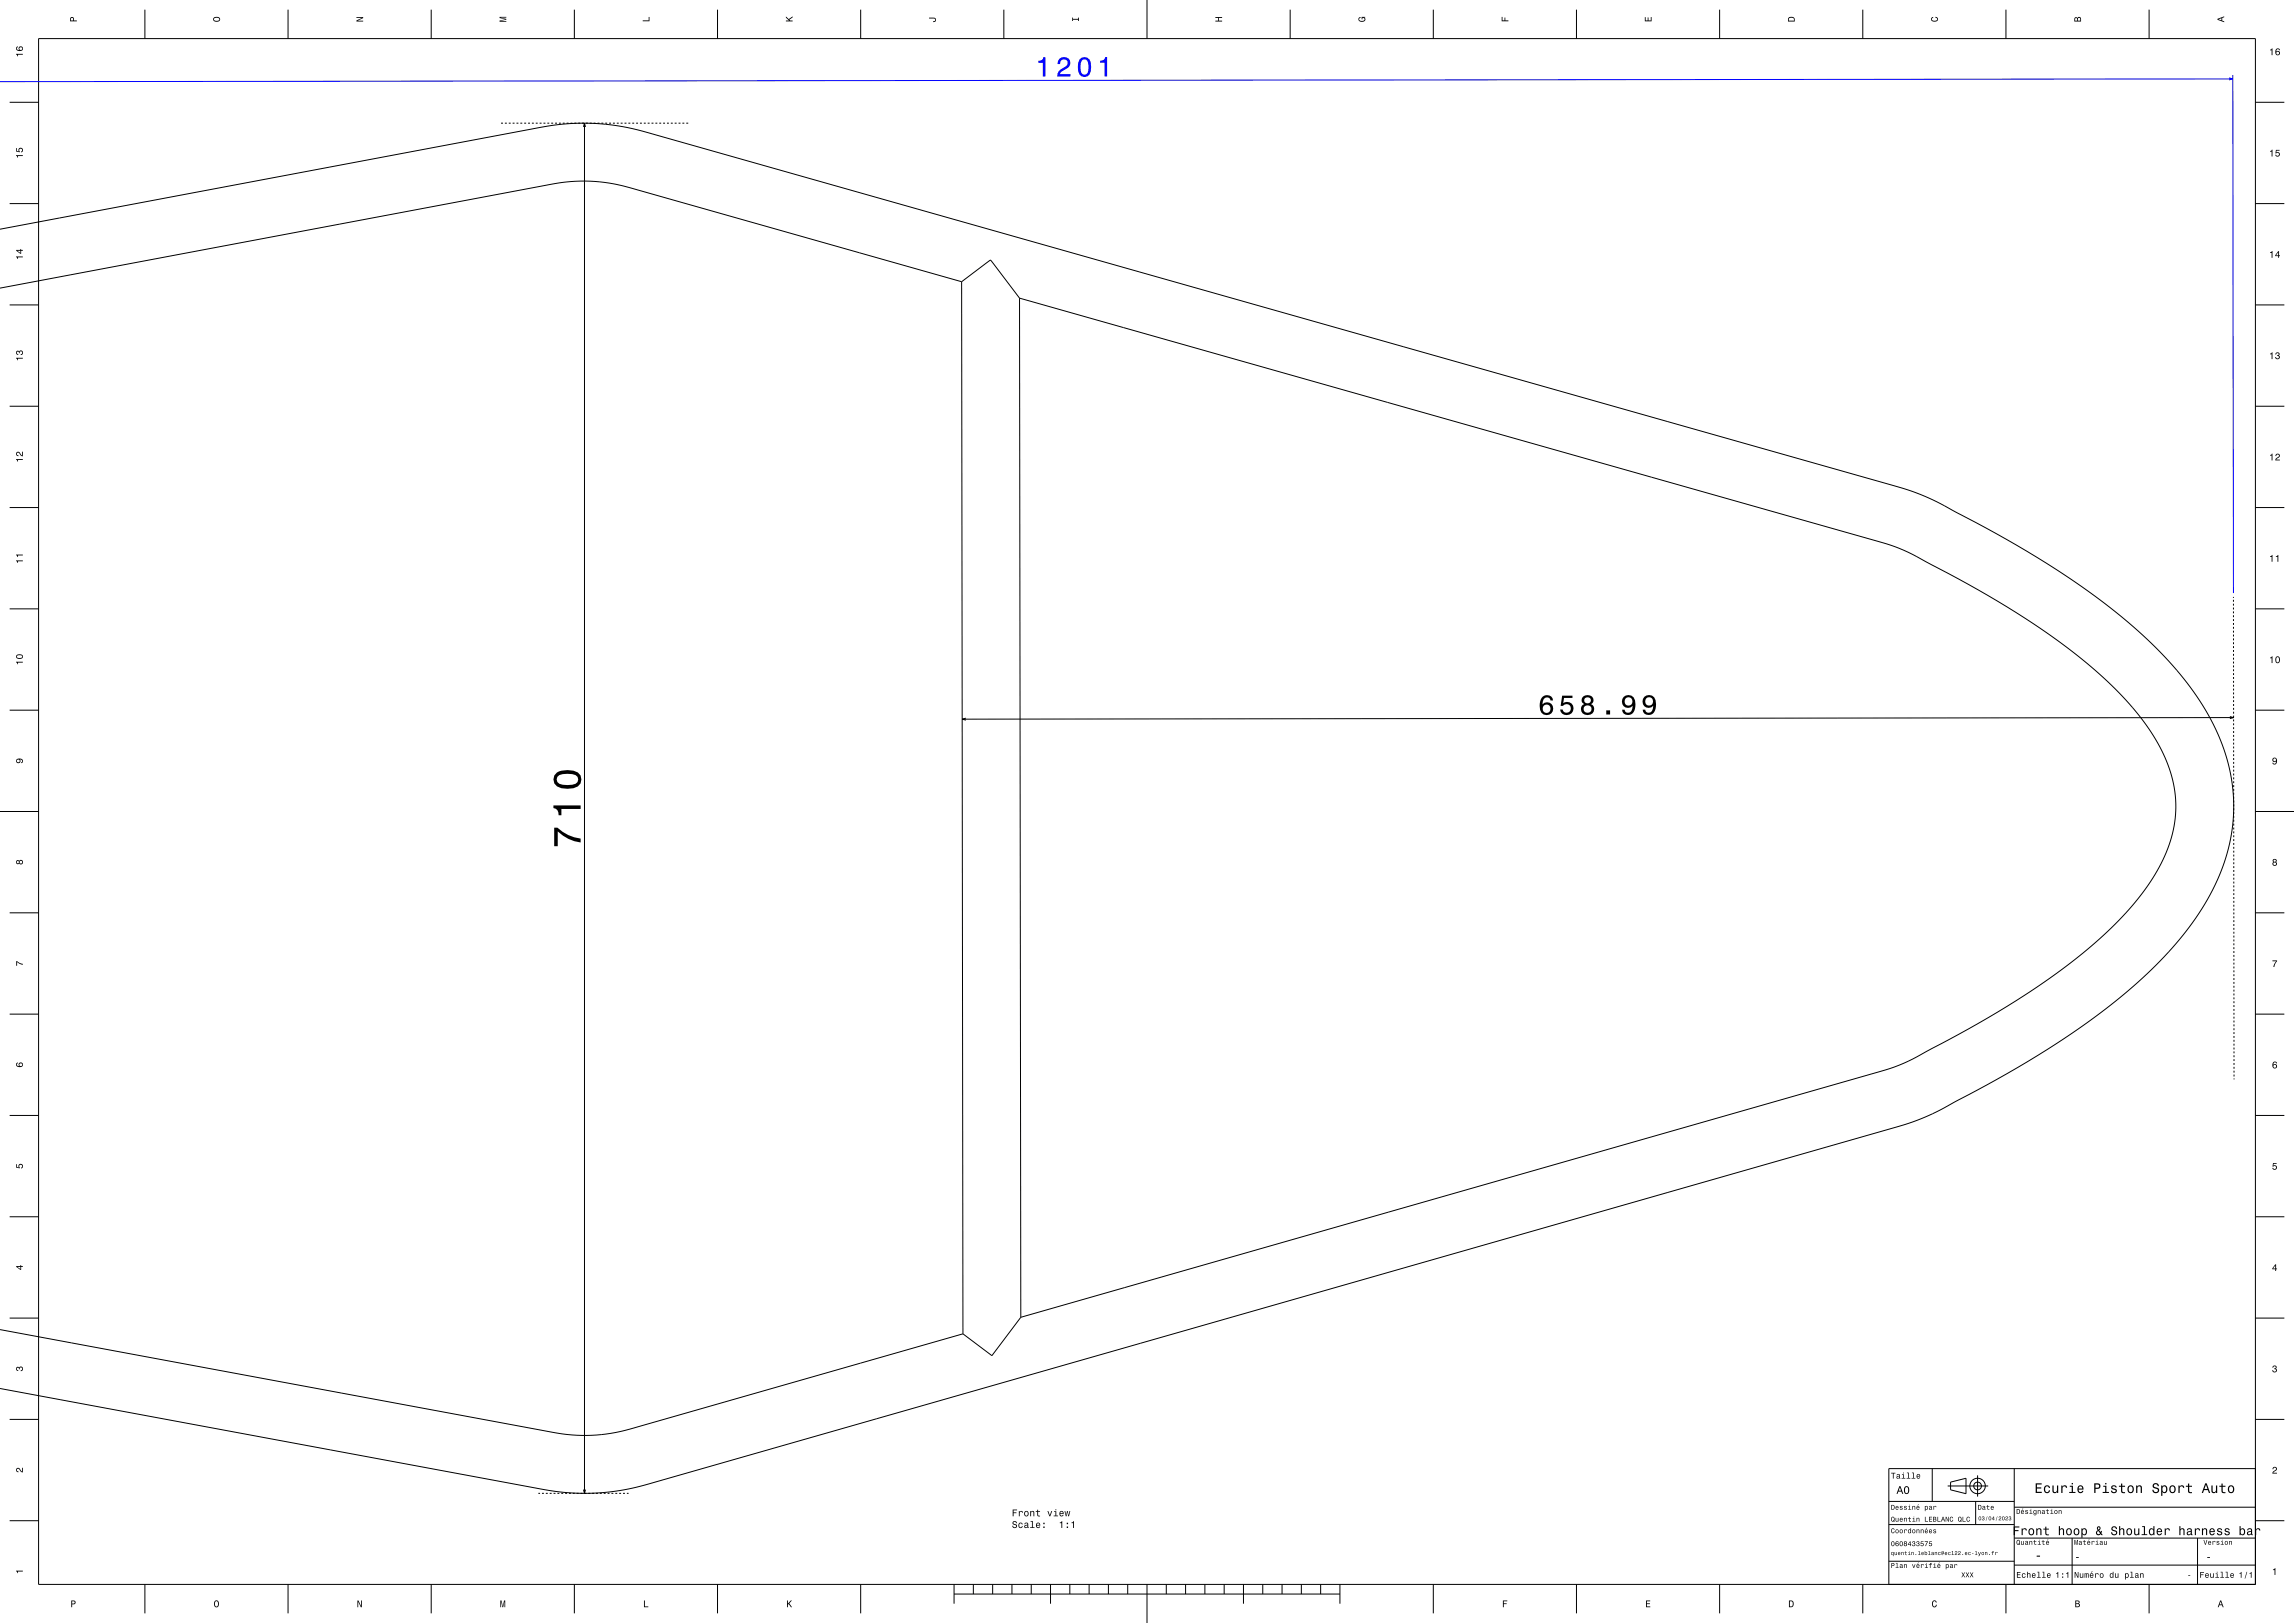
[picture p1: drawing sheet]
<svg xmlns="http://www.w3.org/2000/svg" width="1189mm" height="841mm" viewBox="0 0 1189 841" stroke-linecap="round" stroke-linejoin="round" font-family="sans-serif">
<path d="M1157 39l1 268" fill="none" stroke="#00f" stroke-width=".52"/>
<g fill="none" stroke="#000" stroke-width=".52">
<path d="M75 5v15M149 5v15M223 5v15M298 5v15M372 5v15M446 5v15M520 5v15M595 0v20M669 5v15M743 5v15M817 5v15M891 5v15"/>
<path d="M965 5v15M1040 5v15M1114 5v15M20 20h1149v801h-1149zM5 53h15M1169 53h15M260 64h1M262 64h1M264 64h1M266 64h1M268 64h1M270 64h1"/>
<path d="M272 64h1M274 64h1M276 64h1M278 64h1M280 64h1M282 64h1M284 64h1M286 64h1M288 64h1M290 64h1M292 64h1M294 64h1"/>
<path d="M296 64h1M298 64h1M300 64h1M302 64h1M304 64h1M306 64h1M308 64h1M310 64h1M312 64h1M314 64h1M316 64h1M318 64h1"/>
<path d="M320 64h1M322 64h1M324 64h1M326 64h1M328 64h1M330 64h1M332 64h1M334 64h1M336 64h1M338 64h1M340 64h1M342 64h1"/>
<path d="M344 64h1M346 64h1M348 64h1M350 64h1M352 64h1M354 64h1M356 64h1M0 119l264-50a157 157 0 0 1 45-5l14 2 13 3 643 182a139 139 0 0 1 38 16 418 418 0 0 1 96 64 138 138 0 0 1 42 65 95 95 0 0 1-17 80 261 261 0 0 1-74 66l-29 17a378 378 0 0 1-44 22l-639 184a161 161 0 0 1-44 9l-14-1-12-1-282-53M5 106h15M1169 106h15M5 158h15M498 146l-161-46a95 95 0 0 0-49-5l-288 54"/>
<path d="M498 146l15-11 15 19M498 146l1 545M528 154l453 129a444 444 0 0 1 109 68 115 115 0 0 1 36 51 65 65 0 0 1-11 55 223 223 0 0 1-65 58 600 600 0 0 1-68 38l-453 130M528 154l1 529M1169 158h15M5 211h15M1169 211h15M5 263h15M1169 263h15M5 315h15M1158 309v1M1158 311v1"/>
<path d="M1158 313v1M1158 315v1M1158 317v1M1158 319v1M1169 315h15M1158 321v1M1158 323v1M1158 325v1M1158 327v1M1158 329v1M1158 331v1M1158 333v1"/>
<path d="M1158 335v1M1158 337v1M1158 339v1M1158 341v1M1158 343v1M1158 345v1M1158 347v1M1158 349v1M1158 351v1M1158 353v1M1158 355v1M1158 357v1"/>
<path d="M1158 359v1M5 368h15M501 372l-2 1h2M1156 371l2 1h-2M1158 361v1M1158 363v1M1158 365v1M1158 367v1M1158 369v1M1158 371v1l-659 1M1158 373v1M1158 375v1"/>
<path d="M1158 377v1M1158 379v1M1169 368h15M1158 381v1M1158 383v1M1158 385v1M1158 387v1M1158 389v1M1158 391v1M1158 393v1M1158 395v1M1158 397v1"/>
<path d="M1158 399v1M1158 401v1M1158 403v1M1158 405v1M1158 407v1M1158 409v1M1158 411v1M1158 413v1M1158 415v1M1158 417v1M1158 419v1M0 421h20"/>
<path d="M1158 421v1M1158 423v1M1158 425v1M1158 427v1M1158 429v1M1158 431v1M1158 433v1M1158 435v1M1158 437v1M1158 439v1M1169 421h20M1158 441v1"/>
<path d="M1158 443v1M1158 445v1M1158 447v1M1158 449v1M1158 451v1M1158 453v1M1158 455v1M1158 457v1M1158 459v1M5 473h15M1158 461v1M1158 463v1"/>
<path d="M1158 465v1M1158 467v1M1158 469v1M1158 471v1M1158 473v1M1158 475v1M1158 477v1M1158 479v1M1169 473h15M1158 481v1M1158 483v1M1158 485v1"/>
<path d="M1158 487v1M1158 489v1M1158 491v1M1158 493v1M1158 495v1M1158 497v1M1158 499v1M1158 501v1M1158 503v1M1158 505v1M1158 507v1M1158 509v1"/>
<path d="M1158 511v1M1158 513v1M1158 515v1M1158 517v1M1158 519v1M5 526h15M1158 521v1M1158 523v1M1158 525v1M1158 527v1M1158 529v1M1158 531v1"/>
<path d="M1158 533v1M1158 535v1M1158 537v1M1158 539v1M1169 526h15M1158 541v1M1158 543v1M1158 545v1M1158 547v1M1158 549v1M1158 551v1M1158 553v1"/>
<path d="M1158 555v1M1158 557v1M1158 559h.1M5 578h15M1169 578h15M5 631h15M1169 631h15M0 689l276 51a99 99 0 0 0 46 2l177-51M5 683h15M499 691h.1M529 683l-15 19-15-11M1169 683h15"/>
<path d="M5 735h15M1169 735h15M279 774h1M281 774h1M283 774h1M285 774h1M287 774h1M289 774h1M291 774h1M293 774h1M295 774h1M297 774h1"/>
<path d="M299 774h1M301 774h1M303 774h1M305 774h1M307 774h1M309 774h1M311 774h1M313 774h1M315 774h1M317 774h1M319 774h1M321 774h1"/>
<path d="M323 774h1M325 774h1M979 778h65M1002 761v17M1009 770h21M1011 768l8-2v8l-8-2zM1024 778v12M1025 765v11M1044 761v60M1169 761h-190v60M5 788h15M979 790h65"/>
<path d="M1044 797h125M1044 781h125M1074 797v24M1139 797v24M1169 788h15M979 809h65M1044 811h125M75 821v15M149 821v15M223 821v15M298 821v15M372 821v15"/>
<path d="M446 821v15M494 826h200M494 821v10M505 821v5M515 821v5M524 821v5M535 821v5M544 821v10M554 821v5M565 821v5M574 821v5M584 821v5"/>
<path d="M595 821v20M604 821v5M615 821v5M625 821v5M634 821v5M645 821v10M655 821v5M664 821v5M675 821v5M685 821v5M694 821v10M743 821v15"/>
<path d="M817 821v15M891 821v15M965 821v15M1040 821v15M1114 821v15"/>
<circle cx="1025" cy="770" r="2"/>
<circle cx="1025" cy="770" r="4"/>
</g>
<g fill="#000">
<path d="M37 9l-1 2h4h-2v-2zM37 9h1v2h-1z" fill-rule="evenodd"/>
<path d="M111 9a1.7 1.7 0 0 0 1 2 1.7 1.7 0 0 0 2-2h-1zM111 10a1.3 1.3 0 0 1 2-1 1.3 1.3 0 0 1 0 2h-2z" fill-rule="evenodd"/>
<path d="M185 9h3l-3 2h3h-3l3-2h-3z" fill-rule="evenodd"/>
<path d="M259 9h3h-3l3 1-3 1h3h-3l3-1-3-1z" fill-rule="evenodd"/>
<path d="M333 11h3v-2h1v2h-4z" fill-rule="evenodd"/>
<path d="M407 9l2 1 2-2-2 2 2 1h-4h2z" fill-rule="evenodd"/>
<path d="M482 9h2a1.2 1.2 0 0 1 1 1 1.2 1.2 0 0 1-1 1 .7 .7 0 0 0 1-1 .7 .7 0 0 0-1 0h-2z" fill-rule="evenodd"/>
<path d="M556 9v1h3v-1v2v-1h-3v1z" fill-rule="evenodd"/>
<path d="M630 9h3h-1v2h1h-3h1v-2h-1z" fill-rule="evenodd"/>
<path d="M704 9h1v1a1.2 1.2 0 0 0 1 1 1.2 1.2 0 0 0 1-2h-1v1v-1h2h-1h1a1.7 1.7 0 0 1-2 2 1.7 1.7 0 0 1-2-2z" fill-rule="evenodd"/>
<path d="M778 9h1v2h1v-2v2h2h-4z" fill-rule="evenodd"/>
<path d="M853 9v2h1v-2v2h2v-2v2h-3z" fill-rule="evenodd"/>
<path d="M927 9v2h3v-2zM927 9h2l1 2h-3z" fill-rule="evenodd"/>
<path d="M1001 9h1l-1 1a1.3 1.3 0 0 0 2 1 1.3 1.3 0 0 0 1-2h-1h1a1.6 1.6 0 0 1-1 2 1.6 1.6 0 0 1-2-2z" fill-rule="evenodd"/>
<path d="M1075 9v2h4v-1a1 1 0 0 0-1-1 1 1 0 0 0-1 0zM1076 10l1 1h-1zM1077 9h1v2h-1z" fill-rule="evenodd"/>
<path d="M1149 10l4 2-1-1v-2l1-1zM1150 10l1-1v2z" fill-rule="evenodd"/>
<path d="M8 28l1 1v-1h3zM9 24a1.6 1.6 0 0 0 1 3 1.8 1.8 0 0 0 2-3 1.2 1.2 0 0 0-2 0 1.2 1.2 0 0 0 0 2l-1-1v-1zM10 25a1 1 0 0 1 2 0 1 1 0 0 1-2 0z" fill-rule="evenodd"/>
<path d="M1177 26v3h1v-4zM1180 25a1.6 1.6 0 0 0-1 3 1.6 1.6 0 0 0 3 0l-1-1h-1v-1h1h1l-1-1zM1180 28a.7 .7 0 0 1 1 0 .7 .7 0 0 1-1 0z" fill-rule="evenodd"/>
<path d="M8 80l1 2v-1h3v-1zM8 77v2h2a1 1 0 0 1 0-2 .9 .9 0 0 1 1 0v2a1.2 1.2 0 0 0 1-2 1.2 1.2 0 0 0-2 0 1.2 1.2 0 0 0 0 1h-1z" fill-rule="evenodd"/>
<path d="M1177 78v1v2h1v-3zM1180 78l-1 2a1.1 1.1 0 0 1 2-1 1 1 0 0 1 0 2l-2-1a1.2 1.2 0 0 0 2 1 1.2 1.2 0 0 0 1-1 1.2 1.2 0 0 0-2-1v-1h2z" fill-rule="evenodd"/>
<path d="M8 133l1 1v-1h3zM8 130l3 1v-1h1l-1-1v1zM9 130h2v1z" fill-rule="evenodd"/>
<path d="M1177 131v3h1v-4zM1181 130l-2 3h2v1l1-2h-1v-2zM1181 131v1h-1z" fill-rule="evenodd"/>
<path d="M8 185l1 2v-1h3v-1zM9 182l-1 1 1 1v-1a.6 .6 0 0 1 0-1 .7 .7 0 0 1 1 1 .7 .7 0 0 1 1-1 .7 .7 0 0 1 1 1 .7 .7 0 0 1-1 1 1.2 1.2 0 0 0 1-2 1.2 1.2 0 0 0-2 0z" fill-rule="evenodd"/>
<path d="M1177 183v1v2h1v-3zM1180 183l-1 1h1a.6 .6 0 0 1 0-1 .6 .6 0 0 1 1 0 .6 .6 0 0 1 0 1h-1a.7 .7 0 0 1 1 1 .7 .7 0 0 1-1 1 .7 .7 0 0 1 0-1h-1a1.1 1.1 0 0 0 2 1 1.1 1.1 0 0 0 0-2 1 1 0 0 0 0-1 1 1 0 0 0-1 0z" fill-rule="evenodd"/>
<path d="M8 238l1 1v-1h3zM9 234l-1 2h1h1a.8 .8 0 0 1-1-1 .8 .8 0 0 1 1-1 .8 .8 0 0 1 0 1l2 1v-2h-1v2a1.5 1.5 0 0 0-2-2z" fill-rule="evenodd"/>
<path d="M1177 236v3h1v-4zM1180 235l-1 1h1a.8 .8 0 0 1 1 0 .8 .8 0 0 1-1 1l-1 2h3v-1h-2a1.4 1.4 0 0 0 2-2 1.3 1.3 0 0 0-2-1z" fill-rule="evenodd"/>
<path d="M8 290l1 2v-1h3v-1zM8 287l1 2v-1h3v-1z" fill-rule="evenodd"/>
<path d="M1177 288v1v2h1v-3zM1180 288v1v2h1v-3z" fill-rule="evenodd"/>
<path d="M8 343l1 1v-1h3zM9 339l-1 1a1.7 1.7 0 0 0 2 1 1.7 1.7 0 0 0 2-1l-1-1zM9 340a1.3 1.3 0 0 1 1-1 1.3 1.3 0 0 1 1 2h-2z" fill-rule="evenodd"/>
<path d="M1177 341v3h1v-4zM1180 341l-1 2 1 1a1.6 1.6 0 0 0 2-2 1.6 1.6 0 0 0-2-1zM1180 341a1.3 1.3 0 0 1 1 1 1.3 1.3 0 0 1-1 1z" fill-rule="evenodd"/>
<path d="M800 361a7 7 0 0 0 0 9 3 3 0 0 0 4-1 3 3 0 0 0 0-4 3 3 0 0 0-5 0 2.9 2.9 0 0 1 3-4l1 1 1 1h1a3 3 0 0 0-2-3 3 3 0 0 0-3 1zM799 367a2.5 2.5 0 0 1 5 0 2.5 2.5 0 0 1-5 0zM810 360l-1 6h1a2.3 2.3 0 0 1 4-1 2.3 2.3 0 0 1-1 4 2.3 2.3 0 0 1-3-1h-1a3 3 0 0 0 4 3 3 3 0 0 0 2-5 3 3 0 0 0-5-2l1-2h4v-2zM821 361l-1 1a2.3 2.3 0 0 0 1 3 3 3 0 0 0-1 4 3 3 0 0 0 4 1 2.9 2.9 0 0 0 2-2 2.9 2.9 0 0 0-1-3 2.7 2.7 0 0 0 0-4 2.7 2.7 0 0 0-3-1zM821 367a2 2 0 0 1 4 0 2 2 0 0 1-4 0zM821 363a1.7 1.7 0 0 1 3 0 1.7 1.7 0 0 1-3 0zM833 368v2h2v-2zM842 361a3 3 0 0 0-1 5 3 3 0 0 0 5 0 2.9 2.9 0 0 1-2 3h-1l-1-1h-1a4 4 0 0 0 4 2 4 4 0 0 0 3-4 4 4 0 0 0-1-5 4 4 0 0 0-5 0zM842 363a2.1 2.1 0 0 1 4 0 2.1 2.1 0 0 1-4 0zM852 361a3 3 0 0 0 0 5 3 3 0 0 0 5 0 2.9 2.9 0 0 1-2 3h-2v-1h-2a4 4 0 0 0 5 2 4 4 0 0 0 2-4 4 4 0 0 0-1-5 4 4 0 0 0-5 0zM853 363a2.1 2.1 0 0 1 4 0 2.1 2.1 0 0 1-4 0z" fill-rule="evenodd"/>
<path d="M9 393a1.2 1.2 0 0 0-1 2 1.2 1.2 0 0 0 2 0 1.2 1.2 0 0 0 0-1h1v1a1.3 1.3 0 0 0 1-1 1.3 1.3 0 0 0-2-1zM9 394a.7 .7 0 0 1 1 0 .7 .7 0 0 1-1 0z" fill-rule="evenodd"/>
<path d="M1178 393a1.1 1.1 0 0 0 0 2 1.1 1.1 0 0 0 2 0 1 1 0 0 1-1 1 1 1 0 0 1-1-1 1.3 1.3 0 0 0 2 1 1.3 1.3 0 0 0 0-2l-1-1zM1178 394a1 1 0 0 1 2 0 1 1 0 0 1-2 0z" fill-rule="evenodd"/>
<path d="M9 446a1 1 0 0 0-1 1 1 1 0 0 0 2 0 1.1 1.1 0 0 0 2 1 1.1 1.1 0 0 0 0-2 1.1 1.1 0 0 0-2 0zM10 447a1 1 0 0 1 2 0 1 1 0 0 1-2 0zM9 447a.6 .6 0 0 1 1 0 .6 .6 0 0 1-1 0z" fill-rule="evenodd"/>
<path d="M1178 445v2a1.1 1.1 0 0 0 0 1 1.1 1.1 0 0 0 2 0 1.1 1.1 0 0 0 0-1 1 1 0 0 0 0-2 1 1 0 0 0-2 0zM1178 448a1 1 0 0 1 2 0 1 1 0 0 1-2 0zM1178 446a1 1 0 0 1 2 0 1 1 0 0 1-2 0z" fill-rule="evenodd"/>
<path d="M8 498l4 1v1l-3-1v1h-1z" fill-rule="evenodd"/>
<path d="M1178 498h2l-1 3h-1v-1l2-2h-2z" fill-rule="evenodd"/>
<path d="M9 551a1.6 1.6 0 0 0 1 2 1.6 1.6 0 0 0 2-2 1.2 1.2 0 0 0-2 0 1.2 1.2 0 0 0 0 1h-1v-1zM10 552a1 1 0 0 1 2 0 1 1 0 0 1-2 0z" fill-rule="evenodd"/>
<path d="M1178 550a1.6 1.6 0 0 0 0 3 1.6 1.6 0 0 0 2 0v-1h-2l1-1h1v-1zM1178 553a1 1 0 0 1 2 0 1 1 0 0 1-2 0z" fill-rule="evenodd"/>
<path d="M8 603l1 2h1a1.2 1.2 0 0 1 0-2 1.2 1.2 0 0 1 2 1 1.2 1.2 0 0 1-1 2v-1a.8 .8 0 0 0 0-1 .8 .8 0 0 0-1 0 .8 .8 0 0 0 0 1h-2z" fill-rule="evenodd"/>
<path d="M1178 603h2h-2v1a1.2 1.2 0 0 1 2 1 1.2 1.2 0 0 1-1 1 1.2 1.2 0 0 1-1-1 .8 .8 0 0 0 1 1 1 1 0 0 0 0-2 .8 .8 0 0 0-1 1z" fill-rule="evenodd"/>
<path d="M8 656l3 2v-2h1h-1zM9 656h2v2z" fill-rule="evenodd"/>
<path d="M1179 655l-1 3h1v1h1v-2v-2zM1179 656v1h-1z" fill-rule="evenodd"/>
<path d="M9 709h1a1.2 1.2 0 0 1 2 0 1.2 1.2 0 0 1-1 2v-1a.7 .7 0 0 0 1-1 .7 .7 0 0 0-1 0 .7 .7 0 0 0-1 1v-1a.6 .6 0 0 0-1 0 .6 .6 0 0 0 0 1h-1z" fill-rule="evenodd"/>
<path d="M1178 708a1 1 0 0 1 2 0 1 1 0 0 1 0 1 1.2 1.2 0 0 1-1 2 1.2 1.2 0 0 1-1-1 .7 .7 0 0 0 1 1 .7 .7 0 0 0 1-1 .7 .7 0 0 0-1-1 .6 .6 0 0 0 0-1 .7 .7 0 0 0-1 1z" fill-rule="evenodd"/>
<path d="M9 761a2.1 2.1 0 0 1 2 1v-1h1v2l-2-1a.7 .7 0 0 0-1-1 .7 .7 0 0 0 0 1 .7 .7 0 0 0 1 0l-1 1-1-1z" fill-rule="evenodd"/>
<path d="M980 780v2h1a1.3 1.3 0 0 0 1-1 1.3 1.3 0 0 0-1-1zM981 780a1 1 0 0 1 1 1 1 1 0 0 1-1 1zM983 781a1 1 0 0 0 0 1 1 1 0 0 0 1 0h-1v-1h1zM983 781h1h-1zM985 780v1l1 1h-1a.7 .7 0 0 0 1 0 .7 .7 0 0 0 0-1h-1h1v-1zM987 780v1l1 1h-1a.7 .7 0 0 0 1 0 .7 .7 0 0 0 0-1h-1h1v-1zM989 780l1 2h-1h2h-1v-2zM991 780v2l1-1 1 1v-1zM994 781a1 1 0 0 0-1 1 1 1 0 0 0 2 0h-1v-1h1zM994 781h1h-1zM998 780v3v-1a.9 .9 0 0 0 1-1 .9 .9 0 0 0-1 0zM998 781a.7 .7 0 0 1 1 0 .7 .7 0 0 1-1 0zM1000 780v1h1a.7 .7 0 0 0-1 1h1v-2zM1000 782a.5 .5 0 0 1 1 0 .5 .5 0 0 1-1 0zM1002 780v2l1-1h1z" fill-rule="evenodd"/>
<path d="M980 763l1 1v2v-2l1-1zM983 764v1l1-1v1a.8 .8 0 0 0-1 0 .8 .8 0 0 0 1 1h1v-2zM983 765a.5 .5 0 0 1 1 0 .5 .5 0 0 1-1 0zM986 764v2h2h-1v-2zM986 763h1zM988 763h1v3h-1h2h-1v-3zM991 763h1v3h-1h2h-1v-3zM994 764a1.1 1.1 0 0 0-1 2 1.1 1.1 0 0 0 2 0v-1a.8 .8 0 0 1-1 1 .8 .8 0 0 1 0-1h1v-1zM994 764h1v1h-1z" fill-rule="evenodd"/>
<path d="M984 770l-1 4h1v-1h2v1l-1-4zM985 771v1h-1zM987 771v2l1 1a1.8 1.8 0 0 0 2-2 1.8 1.8 0 0 0-3-1zM988 771a1.5 1.5 0 0 1 1 1 1.5 1.5 0 0 1-1 2l-1-2z" fill-rule="evenodd"/>
<path d="M1025 780v2h1a1.3 1.3 0 0 0 1-1 1.3 1.3 0 0 0-1-1zM1026 780a1 1 0 0 1 1 1 1 1 0 0 1-1 1zM1028 780v1a.7 .7 0 0 0-1 1 .7 .7 0 0 0 1 0h1v-2zM1028 782a.5 .5 0 0 1 1 0 .5 .5 0 0 1-1 0zM1030 780v1v1h1h-1v-1l1-1zM1032 781a1 1 0 0 0 0 1 1 1 0 0 0 1 0h-1v-1h1zM1032 781h1h-1z" fill-rule="evenodd"/>
<path d="M1055 769v5h3v-1h-2v-2h2h-2v-2h2zM1060 770a1.9 1.9 0 0 0 0 3 1.9 1.9 0 0 0 2 0l1-1h-1v1a1.2 1.2 0 0 1-2-1 1.2 1.2 0 0 1 2-1h1l-1-1zM1064 770v2a1.3 1.3 0 0 0 1 2 1.3 1.3 0 0 0 1-1v1h1v-4h-1v3h-1h-1v-3zM1068 770v4h1v-4h1l1 1a1.3 1.3 0 0 0-1-1 1.3 1.3 0 0 0-1 0zM1073 770h1v3h-2v1h4v-1h-2v-3zM1074 768v1v-1zM1077 770a1.9 1.9 0 0 0 0 3 1.9 1.9 0 0 0 3 0h-2l-1-1h3l-1-2h-1zM1078 770h1v1h-2zM1085 769v5h1v-2a1.6 1.6 0 0 0 3-1 1.6 1.6 0 0 0-2-2zM1086 769h1a.9 .9 0 0 1 1 1 .9 .9 0 0 1-1 1h-1zM1090 770h1v3h-1v1h3v-1h-1v-3zM1091 768v1h1v-1zM1095 770h-1a2 2 0 0 0 3 2 .9 .9 0 0 1-1 1 .9 .9 0 0 1-1-1h-1a1.4 1.4 0 0 0 2 2 1.4 1.4 0 0 0 1-2l-2-1a.8 .8 0 0 1 1-1 .8 .8 0 0 1 0 1h1l-1-1zM1099 769v1h-1h1l1 3 1 1v-1h-1v-1v-2h1h-1v-1zM1103 770a1.9 1.9 0 0 0 0 3 1.9 1.9 0 0 0 3 0v-1a1.7 1.7 0 0 0-1-2 1.7 1.7 0 0 0-2 0zM1104 771v-1a1.3 1.3 0 0 1 1 2 1.3 1.3 0 0 1-1 1zM1107 770v4h1v-3l1-1 1 1v3v-3a1.3 1.3 0 0 0-1-1 1.3 1.3 0 0 0-1 0zM1116 769a1.8 1.8 0 0 0 0 2 1.8 1.8 0 0 0 2 1 1.1 1.1 0 0 1-1 1 1.1 1.1 0 0 1-1-1 1.7 1.7 0 0 0 1 2 1.7 1.7 0 0 0 2-2 1.7 1.7 0 0 0-2-1 1 1 0 0 1 0-2 1 1 0 0 1 1 0 1 1 0 0 1 0 1h1v-1h-1zM1120 770v5h1v-2a1.8 1.8 0 0 0 2-1 1.8 1.8 0 0 0-2-2zM1121 771v-1a1.4 1.4 0 0 1 2 2 1.3 1.3 0 0 1-2 1zM1125 770a1.9 1.9 0 0 0 0 3 1.9 1.9 0 0 0 3 0v-1a1.7 1.7 0 0 0-1-2 1.7 1.7 0 0 0-2 0zM1125 771l1-1a1.3 1.3 0 0 1 1 2 1.3 1.3 0 0 1-2 1zM1129 770v4h1v-4h1l1 1a1.3 1.3 0 0 0-1-1 1.3 1.3 0 0 0-1 0zM1134 769v1h-1h1v3l2 1v-1h-1v-1v-2h1h-1v-1zM1143 769l-2 5h1v-2h2l1 2h1l-2-5zM1143 769l1 3h-1zM1146 770v2a1.3 1.3 0 0 0 1 2 1.3 1.3 0 0 0 2-1v1v-4l-1 3h-1v-3zM1151 769v1h-1h1l1 3 1 1v-1h-1v-1v-2h1h-1v-1zM1155 770a1.9 1.9 0 0 0 0 3 1.9 1.9 0 0 0 3 0v-1a1.7 1.7 0 0 0-1-2 1.7 1.7 0 0 0-2 0zM1156 771v-1a1.3 1.3 0 0 1 1 2 1.3 1.3 0 0 1-1 1z" fill-rule="evenodd"/>
<path d="M1178 760a1.2 1.2 0 0 1 2 1 1.2 1.2 0 0 1-1 1l-1 1h2v1h-2l1-2a.7 .7 0 0 0 1-1 .7 .7 0 0 0-1-1 .7 .7 0 0 0-1 1z" fill-rule="evenodd"/>
<path d="M525 782v4v-2h2h-2v-1h2v-1zM528 783v3h1v-2h1a.9 .9 0 0 0-1-1 .9 .9 0 0 0-1 0zM531 784a1.3 1.3 0 0 0 2 0 1.3 1.3 0 0 0-2 0zM531 784a1 1 0 0 1 2 0 1 1 0 0 1-2 0zM534 783v3v-2a.7 .7 0 0 1 1-1 .7 .7 0 0 1 1 1v2v-2a.9 .9 0 0 0-1-1 .9 .9 0 0 0-1 0zM538 782v1h-1h1v3h1l-1-1v-2h1h-1zM543 783l1 3 1-3-1 2-1-2zM546 783h1v2l-1 1h2l-1-1v-2zM547 782v1zM549 783a1.3 1.3 0 0 0 0 2 1.3 1.3 0 0 0 2 0 .9 .9 0 0 1-1 0 .9 .9 0 0 1 0-1h1v-1zM550 784v-1l1 1h-1zM552 783v3l1-3 1 3 1-3-1 2-1-2v2z" fill-rule="evenodd"/>
<path d="M525 788a1.8 1.8 0 0 0 2 3 .8 .8 0 0 1-1 0 .8 .8 0 0 1-1 0 1.3 1.3 0 0 0 1 1 1.3 1.3 0 0 0 1-2 1.3 1.3 0 0 0-2 0 .7 .7 0 0 1 1-1 .7 .7 0 0 1 1 0l-1-1zM528 789a1.3 1.3 0 0 0 0 2 1.3 1.3 0 0 0 2 0 .9 .9 0 0 1-1 0 .9 .9 0 0 1 0-1 .9 .9 0 0 1 1 0l-1-1zM531 789v1l1-1v1a1 1 0 0 0-1 0 1.1 1.1 0 0 0 1 2l1-1v-2zM531 791a1 1 0 0 1 2 0 1 1 0 0 1-2 0zM534 788l1 1v2l-1 1h2l-1-1v-3zM537 789a1.3 1.3 0 0 0 0 2 1.3 1.3 0 0 0 2 0 .9 .9 0 0 1-1 0 .9 .9 0 0 1-1 0l2-1v-1zM538 790v-1l1 1h-2zM541 791v1v-1zM541 789v1v-1z" fill-rule="evenodd"/>
<path d="M549 789h1v3h1v-4zM553 791v1h1v-1zM553 789v1h1v-1zM555 789h1v3h1v-4z" fill-rule="evenodd"/>
<path d="M980 799l1 2a1.2 1.2 0 0 0 1-1 1.2 1.2 0 0 0-2-1zM981 799a.8 .8 0 0 1 1 1 .8 .8 0 0 1-1 1zM983 799a1.1 1.1 0 0 0-1 2 1.1 1.1 0 0 0 2 0v-1h-1v-1h1zM983 800a.5 .5 0 0 1 1 0 .5 .5 0 0 1-1 0zM985 799v2a1.2 1.2 0 0 0 1-1 1.2 1.2 0 0 0-1-1zM985 799a.8 .8 0 0 1 1 1 .8 .8 0 0 1-1 1zM987 799v1a.8 .8 0 0 0 0 1 .8 .8 0 0 0 1 0 .8 .8 0 0 0 0-1 .7 .7 0 0 0 0-1 .7 .7 0 0 0-1 0zM987 800a.5 .5 0 0 1 1 0 .5 .5 0 0 1-1 0zM987 799a.5 .5 0 0 1 1 0 .5 .5 0 0 1-1 0zM990 799l-1 2h1l1-1zM990 799v1h-1zM991 799h1v1v1l-1-1a.8 .8 0 0 0 1 1 .8 .8 0 0 0 0-1 .7 .7 0 0 0 0-1 .7 .7 0 0 0-1 0zM993 799h1v1h1l-1 1-1-1a.8 .8 0 0 0 1 1 .8 .8 0 0 0 1-1 .7 .7 0 0 0 0-1 1 1 0 0 0-2 0zM996 799l-1 1a1 1 0 0 1 2 0 .7 .7 0 0 1-1 1 .7 .7 0 0 1-1-1 .9 .9 0 0 0 1 1 .9 .9 0 0 0 1-1 .9 .9 0 0 0-1 0v-1h1zM998 799h1l-1 2 1-2zM1000 799v1a.7 .7 0 0 1 1 0 .7 .7 0 0 1 0 1 .7 .7 0 0 1-1-1 .9 .9 0 0 0 1 1 .9 .9 0 0 0 0-1 .9 .9 0 0 0-1 0v-1h1z" fill-rule="evenodd"/>
<path d="M980 787a1.1 1.1 0 0 0 2 0 1.1 1.1 0 0 0-2 0zM981 786l1 1-1 1a1.1 1.1 0 0 1-1-1 1.1 1.1 0 0 1 1-1zM982 787l1 1h1v-1l-1 1zM985 787a1 1 0 0 0 0 1 1 1 0 0 0 1 0h-1h1v-1zM985 787h1h-1zM987 787v1l1-1v1v-1zM989 786v1l1 1v1v-1v-1zM991 787l1 1h-1h2h-1v-1zM993 787v1l1-1 1 1v-1zM998 786v2h1h-1zM1000 786v2h1h-1v-1h1h-1v-1h1zM1002 786v2h1a.7 .7 0 0 0 1 0 .7 .7 0 0 0-1-1v-1zM1002 786l1 1h-1zM1002 787h1v1h-1zM1004 786v2h2h-1zM1007 786l-1 2h1h1zM1007 786v1zM1008 786v2l1-2 1 2v-2v2zM1011 786a1.2 1.2 0 0 0-1 2 1.2 1.2 0 0 0 2 0 .8 .8 0 0 1-1 0 .8 .8 0 0 1 0-1 .8 .8 0 0 1 1 0v-1zM1015 787a1.1 1.1 0 0 0 2 0 1.1 1.1 0 0 0-2 0zM1016 786v1v1a1.1 1.1 0 0 1-1-1 1.1 1.1 0 0 1 1-1zM1017 786v2h2h-1zM1019 786a1.2 1.2 0 0 0 0 2 1.2 1.2 0 0 0 2 0 .8 .8 0 0 1-1 0 .8 .8 0 0 1 0-1 .8 .8 0 0 1 1 0l-1-1z" fill-rule="evenodd"/>
<path d="M980 792a1.2 1.2 0 0 0 0 2 1.2 1.2 0 0 0 2 0 .8 .8 0 0 1-1 0 .8 .8 0 0 1 0-1 .8 .8 0 0 1 1 0l-1-1zM982 794a1 1 0 0 0 2 0 1 1 0 0 0-2 0zM983 793a.7 .7 0 0 1 1 0 .7 .7 0 0 1-1 0zM985 794a1 1 0 0 0 1 0 1 1 0 0 0-1 0zM985 793a.7 .7 0 0 1 1 0 .7 .7 0 0 1-1 0zM987 793v1v-1h1zM989 793a.9 .9 0 0 0 0 1 .9 .9 0 0 0 1 0h1v-2l-1 1zM989 793a.7 .7 0 0 1 1 0 .7 .7 0 0 1-1 0zM991 794a1 1 0 0 0 2 0 1 1 0 0 0-2 0zM991 793a1 1 0 0 1 2 0 1 1 0 0 1-2 0zM993 793v1l1-1 1 1v-1zM996 793v1v-1l1 1v-1zM999 792h-1zM998 793a1 1 0 0 0 0 1 1 1 0 0 0 1 0h-1h1v-1zM998 793h1h-1zM1000 793a1 1 0 0 0 0 1 1 1 0 0 0 1 0h-1h1v-1zM1000 793h1h-1zM1002 793l1 1h-1a.7 .7 0 0 0 1 1 1 1 0 0 0 0-2h-1h1z" fill-rule="evenodd"/>
<path d="M1026 786v2a.9 .9 0 0 0 1-1 .9 .9 0 0 0-1-1zM1026 786h1l-1 2zM1027 786h1v1v1l-1-1a.7 .7 0 0 0 1 1 .7 .7 0 0 0 0-1v-1zM1030 786l-1 2zM1031 786v2a.9 .9 0 0 0 1-1 .9 .9 0 0 0-1-1zM1031 786h1l-1 2zM1033 786l-1 1 2 1zM1033 786v1zM1035 786l-1 2zM1036 786h1l-1 2h1h-1l1-1a.7 .7 0 0 0 0-1 .7 .7 0 0 0-1 0zM1038 786v2a.9 .9 0 0 0 1-1 .9 .9 0 0 0-1-1zM1038 786h1l-1 2zM1040 786h-1h1l-1 2h2h-1l1-1a.7 .7 0 0 0-1-1zM1041 786h1v1v1l-1-1a.7 .7 0 0 0 1 1 .7 .7 0 0 0 0-1v-1z" fill-rule="evenodd"/>
<path d="M1044 791v4v-2h2h-2v-1h3v-1zM1048 792v3l1-2 1-1 1 1a1.1 1.1 0 0 0-1-1 1.1 1.1 0 0 0-2 1zM1052 792a1.7 1.7 0 0 0 0 3 1.7 1.7 0 0 0 2 0v-3h-1zM1052 793v-1a1.4 1.4 0 0 1 2 2 1.2 1.2 0 0 1-2 1zM1055 792v3h1v-2l1-1 1 1v2v-2a1.1 1.1 0 0 0-1-1 1.1 1.1 0 0 0-1 1zM1060 791v1h-1v1h1v2l2 1-1-2v-1h1v-1h-1v-1zM1067 791v4h1v-2l1-1v1v2h1v-2a1.1 1.1 0 0 0-1-1 1.1 1.1 0 0 0-1 0v-1zM1071 792a1.7 1.7 0 0 0 0 3 1.7 1.7 0 0 0 3 0l-1-3h-1zM1072 793v-1a1.2 1.2 0 0 1 1 2 1.2 1.2 0 0 1-1 1zM1075 792a1.7 1.7 0 0 0 0 3 1.7 1.7 0 0 0 3 0l-1-3h-1zM1076 793v-1a1.2 1.2 0 0 1 1 2 1.2 1.2 0 0 1-1 1zM1079 792v5l1-2a1.6 1.6 0 0 0 2-1 1.6 1.6 0 0 0-3-1zM1080 793v-1a1.2 1.2 0 0 1 1 2 1.2 1.2 0 0 1-1 1zM1087 791v2a1.4 1.4 0 0 0 0 2 1.4 1.4 0 0 0 2 0h1l-1-1v-1v1l-1-1a1.1 1.1 0 0 0 1-1 1.1 1.1 0 0 0-2-1zM1087 794l1-1 1 2h-2zM1087 792h1v1zM1095 791a1.6 1.6 0 0 0 0 2 1.6 1.6 0 0 0 1 1 1 1 0 0 1 0 1 1 1 0 0 1-1-1h-1a1.6 1.6 0 0 0 2 2 1.6 1.6 0 0 0 1-2 1.6 1.6 0 0 0-2-1 1.1 1.1 0 0 1 1-2 .8 .8 0 0 1 1 1l-1-1zM1098 791v4h1v-2l1-1v1v2h1v-2a1.1 1.1 0 0 0-1-1 1.1 1.1 0 0 0-1 0v-1zM1102 792a1.7 1.7 0 0 0 0 3 1.7 1.7 0 0 0 3 0v-3h-1zM1103 793v-1a1.4 1.4 0 0 1 2 2 1.2 1.2 0 0 1-2 1zM1106 792v2a1.1 1.1 0 0 0 1 2 1.1 1.1 0 0 0 1-1h1v-3h-1v2l-1 1v-3zM1110 791h1v4h-1h3h-1v-4zM1114 792a1.6 1.6 0 0 0 0 3 1.6 1.6 0 0 0 2 0h1v-4h-1v2l-1-1zM1115 793v-1a1.2 1.2 0 0 1 1 2 1.2 1.2 0 0 1-1 1zM1118 792a1.7 1.7 0 0 0 0 3 1.7 1.7 0 0 0 2 0l1-1-2 1-1-1h3l-1-2h-1zM1119 793l1-1v1h-2zM1122 792v3h1v-2l1-1 1 1a1.1 1.1 0 0 0-1-1 1.1 1.1 0 0 0-1 1zM1130 791v4v-2l1-1 1 1v2v-2a1.1 1.1 0 0 0 0-1 1.1 1.1 0 0 0-2 0v-1zM1134 792v1a.7 .7 0 0 1 1-1 .7 .7 0 0 1 0 1 1.3 1.3 0 0 0-1 1 1.3 1.3 0 0 0 0 2l2-1v-3zM1134 794a.8 .8 0 0 1 1 0 .8 .8 0 0 1-1 0zM1138 792v3v-2l1-1 1 1a1.1 1.1 0 0 0-1-1 1.1 1.1 0 0 0-1 1zM1141 792v3h1v-2l1-1v1v2h1v-2a1.1 1.1 0 0 0-1-1 1.1 1.1 0 0 0-1 1zM1145 792a1.7 1.7 0 0 0 0 3 1.7 1.7 0 0 0 3 0v-1l-2 1v-1h2v-2h-1zM1146 793l1-1v1h-1zM1149 792a1.8 1.8 0 0 0 2 2 .8 .8 0 0 1-1 1 .8 .8 0 0 1 0-1h-1a1.4 1.4 0 0 0 2 2 1.3 1.3 0 0 0 0-2l-1-1a.7 .7 0 0 1 0-1 .7 .7 0 0 1 1 1h1l-1-1zM1153 792a1.8 1.8 0 0 0 2 2 .8 .8 0 0 1-1 1 .8 .8 0 0 1 0-1h-1a1.4 1.4 0 0 0 2 2 1.3 1.3 0 0 0 0-2l-1-1a.7 .7 0 0 1 0-1 .7 .7 0 0 1 1 1h1l-1-1zM1161 791v4h1a1.6 1.6 0 0 0 2-1 1.6 1.6 0 0 0-3-1v-2zM1162 793v-1a1.2 1.2 0 0 1 1 2 1.2 1.2 0 0 1-1 1zM1165 792v1a.7 .7 0 0 1 1-1 .7 .7 0 0 1 1 1 1.3 1.3 0 0 0-2 1 1.3 1.3 0 0 0 1 2l1-1h1l-1-3zM1165 794a1 1 0 0 1 2 0 1 1 0 0 1-2 0zM1169 792v3l1-2 1-1 1 1a1.1 1.1 0 0 0-1-1 1.1 1.1 0 0 0-2 1z" fill-rule="evenodd"/>
<path d="M1045 782v2h1a1.3 1.3 0 0 0 1-1 1.3 1.3 0 0 0-1-1zM1046 782a1 1 0 0 1 1 1 1 1 0 0 1-1 1zM1048 783a1 1 0 0 0 0 1 1 1 0 0 0 1 0h-1h1v-1zM1048 783h1h-1zM1050 783l1 1h-1a.7 .7 0 0 0 1 1 1 1 0 0 0 0-2h-1h1zM1052 783v1h1v-1zM1052 782h1zM1054 783a.9 .9 0 0 0 0 1 .9 .9 0 0 0 1 0v1h-1a.8 .8 0 0 0 1 0 .8 .8 0 0 0 1-1v-1zM1054 783a1 1 0 0 1 2 0 1 1 0 0 1-2 0zM1056 783v1l1-1 1 1v-1zM1059 783h-1h1a.7 .7 0 0 0-1 1 .7 .7 0 0 0 1 1l1-1v-1zM1061 782l-1 1h1v1l1 1-1-1v-1h1zM1063 783v1h1v-1zM1063 782h1zM1065 784a1 1 0 0 0 2 0 1 1 0 0 0-2 0zM1065 783a.7 .7 0 0 1 1 0 .7 .7 0 0 1-1 0zM1067 783v1l1-1 1 1-1-1z" fill-rule="evenodd"/>
<path d="M1142 798l1 2 1-2-1 2zM1145 799a1 1 0 0 0 0 1 1 1 0 0 0 1 0h-1h1v-1zM1145 799h1h-1zM1147 799v1v-1h1zM1149 799l1 1h-1a.7 .7 0 0 0 1 1 1 1 0 0 0 0-2h-1h1zM1151 799l1 1h-1h2h-1v-1zM1153 800a1 1 0 0 0 2 0 1 1 0 0 0-2 0zM1153 799a1 1 0 0 1 2 0 1 1 0 0 1-2 0zM1155 799v1l1-1 1 1v-1z" fill-rule="evenodd"/>
<path d="M8 814h4h-3v1z" fill-rule="evenodd"/>
<path d="M980 810v2l1-1a.8 .8 0 0 0 1 0 .8 .8 0 0 0-1-1zM981 810v1zM983 810v2h-1h2h-1v-2zM985 811h1a.7 .7 0 0 0-1 1 .7 .7 0 0 0 0 1l1-1v-1zM985 812a.5 .5 0 0 1 1 0 .5 .5 0 0 1-1 0zM987 811v1l1-1v1v-1zM991 811l1 1 1-1-1 1zM994 811a1 1 0 0 0-1 1 1 1 0 0 0 2 0h-1h1v-1zM994 811h1h-1zM996 811v1v-1h1zM998 811v1h1v-1zM998 810h1zM1000 811l1 1v-1v-1zM1002 811l1 1h-1h2h-1v-1zM1004 811a1 1 0 0 0 0 1 1 1 0 0 0 2 0h-1h-1h2v-1zM1005 811h-1zM1009 811v2v-1a.9 .9 0 0 0 1-1 .9 .9 0 0 0-1 0zM1009 812a.7 .7 0 0 1 1 0 .7 .7 0 0 1-1 0zM1011 811h1a.7 .7 0 0 0-1 1 .7 .7 0 0 0 0 1l1-1v-1zM1011 812a.5 .5 0 0 1 1 0 .5 .5 0 0 1-1 0zM1013 811v1v-1h1z" fill-rule="evenodd"/>
<path d="M980 804a.8 .8 0 0 0 0 1 .8 .8 0 0 0 1 1v-2zM980 805a.5 .5 0 0 1 1 0 .5 .5 0 0 1-1 0zM982 804v2h1v-2v2zM984 804a1 1 0 0 0 0 2 .8 .8 0 0 0 1 0l-1-1h1v-1zM984 805h1zM985 804v2l1-2 1 2v-2zM988 804h-1h1v2v-1v-1zM989 804v2h1v-2zM991 804v2v-2l1 2v-2zM993 805v1zM994 804l1 2h-1h1v-2zM996 804a1 1 0 0 0 0 2 .8 .8 0 0 0 1 0l-1-1h1v-1zM996 805h1zM998 804v2a.7 .7 0 0 0 1-1 .7 .7 0 0 0-1-1zM998 805a.5 .5 0 0 1 1 0 .5 .5 0 0 1-1 0zM999 804l1 2h-1h2h-1v-2zM1001 804v1h1h-1v1h1v-2zM1001 805a.5 .5 0 0 1 1 0 .5 .5 0 0 1-1 0zM1003 804v2v-2l1 2v-2zM1005 804a1 1 0 0 0 0 2 .8 .8 0 0 0 1-1h-1h1v-1zM1006 805a1 1 0 0 0 2 0 1 1 0 0 0-2 0zM1007 805v-1v1zM1008 804a1 1 0 0 0 0 2 .8 .8 0 0 0 1 0l-1-1h1v-1zM1008 805h1zM1010 804a1 1 0 0 0 0 2 .8 .8 0 0 0 1-1h-1h1v-1zM1012 804v2h-1h2h-1v-2zM1013 804h1l-1 2h2h-2l1-2zM1015 804h1l-1 2h1h-1l1-2zM1017 805v1zM1019 804a1.1 1.1 0 0 0-1 2 1 1 0 0 0 2 0l-1-1h1v-1zM1020 804a1 1 0 0 0 0 2 .8 .8 0 0 0 1-1h-1h1v-1zM1022 805h1zM1024 804v2h1h-1v-2zM1025 804l1 2h-1h1l1-2-1 2zM1027 805a1 1 0 0 0 2 0 1 1 0 0 0-2 0zM1027 805a.5 .5 0 0 1 1 0 .5 .5 0 0 1-1 0zM1029 804v2l1-2v2v-2zM1031 805v1zM1032 804l1 2v-2zM1034 804v2l1-1v-1z" fill-rule="evenodd"/>
<path d="M1017 815v1v1l1-1 1 1-1-1 1-1-1 1zM1019 815l1 1-1 1 1-1 1 1-1-1 1-1-1 1zM1021 815l1 1-1 1 1-1 1 1-1-1 1-1-1 1z" fill-rule="evenodd"/>
<path d="M1045 815v3h2l-1-1v-1h1h-1v-1h1zM1048 815a1.1 1.1 0 0 0 0 2 1.1 1.1 0 0 0 2 0 .8 .8 0 0 1-1 0 .8 .8 0 0 1 0-1 .8 .8 0 0 1 1 0l-1-1zM1051 814v4l1-2v2v-2a.8 .8 0 0 0 0-1 .8 .8 0 0 0-1 1zM1053 815a1.1 1.1 0 0 0 0 2 1.1 1.1 0 0 0 2 0 .8 .8 0 0 1-1 0l1-1v-1zM1054 816h1h-1zM1056 814l1 1v2l-1 1h2l-1-1v-3zM1059 814v1v2l-1 1h2v-1v-3zM1061 815a1.1 1.1 0 0 0 0 2 1.1 1.1 0 0 0 2 0 .8 .8 0 0 1-1 0 .8 .8 0 0 1-1 0l2-1-1-1zM1062 816h-1z" fill-rule="evenodd"/>
<path d="M1045 799a1.1 1.1 0 0 0 2 0 1.1 1.1 0 0 0-2 0zM1046 798l1 1-1 1a1.1 1.1 0 0 1-1-1 1.1 1.1 0 0 1 1-1zM1047 799l1 1h1v-1l-1 1zM1050 799h1a.7 .7 0 0 0-1 1 .7 .7 0 0 0 0 1l1-1v-1zM1050 800a.5 .5 0 0 1 1 0 .5 .5 0 0 1-1 0zM1052 799v1l1-1v1v-1zM1054 798v1l1 1v1v-1v-1zM1056 799l1 1h-1h2h-1v-1zM1059 798l-1 1h1v1l1 1-1-1v-1h1zM1061 799a1 1 0 0 0 0 1 1 1 0 0 0 1 0h-1h1v-1zM1061 799h1h-1z" fill-rule="evenodd"/>
<path d="M1056 806h1v1h-1z" fill-rule="evenodd"/>
<path d="M1066 815l1 3v-3zM1069 817v1v-1zM1069 815v1v-1zM1071 815h1v3v-3z" fill-rule="evenodd"/>
<path d="M1075 798v2v-2l1 2 1-2v2v-2l-1 2v-2zM1078 799a.7 .7 0 0 0-1 1 .7 .7 0 0 0 1 1l1-1v-1zM1078 800a.5 .5 0 0 1 1 0 .5 .5 0 0 1-1 0zM1080 798v1v1l1 1-1-1v-1h1zM1083 798h-1zM1082 799a1 1 0 0 0 0 1 1 1 0 0 0 1 0h-1h1v-1zM1082 799h1h-1zM1084 799v1l1-1h1zM1086 799l1 1h-1h2h-1v-1zM1089 799h-1h1a.7 .7 0 0 0-1 1 .7 .7 0 0 0 1 1l1-1v-1zM1091 799v1h1v-1l-1 1z" fill-rule="evenodd"/>
<path d="M1075 815v3l1-3 1 3v-3v2zM1078 815v2a.8 .8 0 0 0 1 1 .8 .8 0 0 0 0-1l1 1v-3l-1 2zM1080 815v3l1-3v3l1-3 1 3-1-3zM1084 814v1l1-1zM1083 815a1.1 1.1 0 0 0 0 2 1.1 1.1 0 0 0 2 0 .8 .8 0 0 1-1 0l1-1v-1zM1084 816h1h-1zM1086 815v3v-2h2a.8 .8 0 0 0-1-1 .8 .8 0 0 0-1 1zM1088 816a1.5 1.5 0 0 0 3 0 1.5 1.5 0 0 0-3 0zM1089 816a.8 .8 0 0 1 1 0 .8 .8 0 0 1-1 0zM1094 815a1.1 1.1 0 0 0-1 2 1.1 1.1 0 0 0 2 0v1v-4v2zM1094 816a.8 .8 0 0 1 1 0 .8 .8 0 0 1-1 0zM1096 815v2a.8 .8 0 0 0 1 1 .8 .8 0 0 0 1-1v1v-3l-1 2zM1101 815v3l1-1a1.1 1.1 0 0 0 1-1 1.1 1.1 0 0 0-1 0zM1102 816a.8 .8 0 0 1 1 0 .8 .8 0 0 1-1 0zM1104 814l1 1v2l-1 1h2l-1-1v-3zM1107 815v1h1a.8 .8 0 0 0-1 0 1 1 0 0 0 0 2h2l-1-2v-1zM1107 817a.5 .5 0 0 1 1 0 .5 .5 0 0 1-1 0zM1109 815v3l1-2 1 2v-2a.8 .8 0 0 0 0-1 .8 .8 0 0 0-1 1z" fill-rule="evenodd"/>
<path d="M1076 807h1h-1z" fill-rule="evenodd"/>
<path d="M1134 816l1 1z" fill-rule="evenodd"/>
<path d="M1140 815l1 3v-2h1h-1v-1h1zM1143 815a1.1 1.1 0 0 0 0 2 1.1 1.1 0 0 0 2 0 .8 .8 0 0 1-1 0 .8 .8 0 0 1-1 0l2-1-1-1zM1144 816h-1zM1146 815v2a.8 .8 0 0 0 0 1 .8 .8 0 0 0 1-1v1v-3l-1 2zM1148 815l1 1v1l-1 1h2l-1-1v-2zM1149 814v1zM1151 814l1 1v2l-1 1h2l-1-1v-3zM1154 814v1v2l-1 1h2v-1v-3zM1156 815a1.1 1.1 0 0 0 0 2 1.1 1.1 0 0 0 2 0 .8 .8 0 0 1-1 0 .8 .8 0 0 1-1 0l2-1-1-1zM1157 816h-1z" fill-rule="evenodd"/>
<path d="M1144 807h1h-1z" fill-rule="evenodd"/>
<path d="M1161 815l1 3v-3zM1164 814l-1 4zM1166 815h1v3v-3z" fill-rule="evenodd"/>
<path d="M1178 813h1v3v-2z" fill-rule="evenodd"/>
<path d="M37 829v4v-2a1.1 1.1 0 0 0 2 0 1.1 1.1 0 0 0-1-2zM37 830h2v1h-2z" fill-rule="evenodd"/>
<path d="M111 830a1.7 1.7 0 0 0 0 2 1.7 1.7 0 0 0 2 0 1.7 1.7 0 0 0 1-2 1.7 1.7 0 0 0-3 0zM112 830a1.3 1.3 0 0 1 1 1 1.3 1.3 0 0 1-1 1l-1-1z" fill-rule="evenodd"/>
<path d="M185 829h1l1 3v-3h1v4h-1l-1-3v3h-1z" fill-rule="evenodd"/>
<path d="M259 829h1l1 3v-3h1v4l-1-3v3h-1v-3l-1 3z" fill-rule="evenodd"/>
<path d="M334 829v3h2v1h-2z" fill-rule="evenodd"/>
<path d="M408 829v2l2-2-1 2 2 2-2-2-1 2z" fill-rule="evenodd"/>
<path d="M779 829h2v1h-2v1h2h-2v2z" fill-rule="evenodd"/>
<path d="M853 829h2v1h-1v1h1h-1v1h1v1h-2z" fill-rule="evenodd"/>
<path d="M927 829v4h1a1.8 1.8 0 0 0 2-2 1.8 1.8 0 0 0-2-2zM928 830a1.3 1.3 0 0 1 1 1 1.3 1.3 0 0 1-1 1z" fill-rule="evenodd"/>
<path d="M1002 830l1-1 1 1h-1a1.3 1.3 0 0 0-1 1 1.3 1.3 0 0 0 1 1h1l-1 1a1.7 1.7 0 0 1-2-1 1.7 1.7 0 0 1 1-2z" fill-rule="evenodd"/>
<path d="M1076 829v4h1a1 1 0 0 0 1-1 1 1 0 0 0-1-1l1-1zM1076 830h1l-1 1zM1076 831h1a.7 .7 0 0 1 1 1 .6 .6 0 0 1-1 0h-1z" fill-rule="evenodd"/>
<path d="M1151 829l-2 4 1-1h2l1 1-2-4zM1151 830l1 1h-2z" fill-rule="evenodd"/>
</g>
<path d="M538 32v1h2l1 7h1v-10h-1a2.2 2.2 0 0 1-3 2zM549 30l-1 3h1a2 2 0 0 1 2-2 2 2 0 0 1 2 1 2 2 0 0 1-1 3h-1a5 5 0 0 0-3 5h7v-2h-6l3-2a3 3 0 0 0 2-5 3 3 0 0 0-5-1zM560 31a6 6 0 0 0 2 9 6 6 0 0 0 3-9 3 3 0 0 0-5 0zM561 31h2a7 7 0 0 1 0 7h-2a7 7 0 0 1 0-7zM570 31v1h3v8h1v-10h-1a2.2 2.2 0 0 1-3 1z" fill-rule="evenodd" fill="#00f"/>
<path d="M1155 40l2 1h-2M1157 41l-1157 1" fill="none" stroke="#00f" stroke-width=".52"/>
<path d="M287 429v9h2v-7a21 21 0 0 0 12 6v-2a21 21 0 0 1-12-6zM287 417v2a3 3 0 0 1 3 3h1v-3h10v-2zM289 400a5 5 0 0 0-2 5 5 5 0 0 0 4 3 9 9 0 0 0 10-2 5 5 0 0 0-4-7 11 11 0 0 0-8 1zM289 403a9 9 0 0 1 10 0v2a9 9 0 0 1-10 0z" fill-rule="evenodd" fill="#000"/>
<path d="M302 66l1-2v2M303 64v710M302 772l1 2v-2" fill="none" stroke="#000" stroke-width=".52"/>
</svg>
